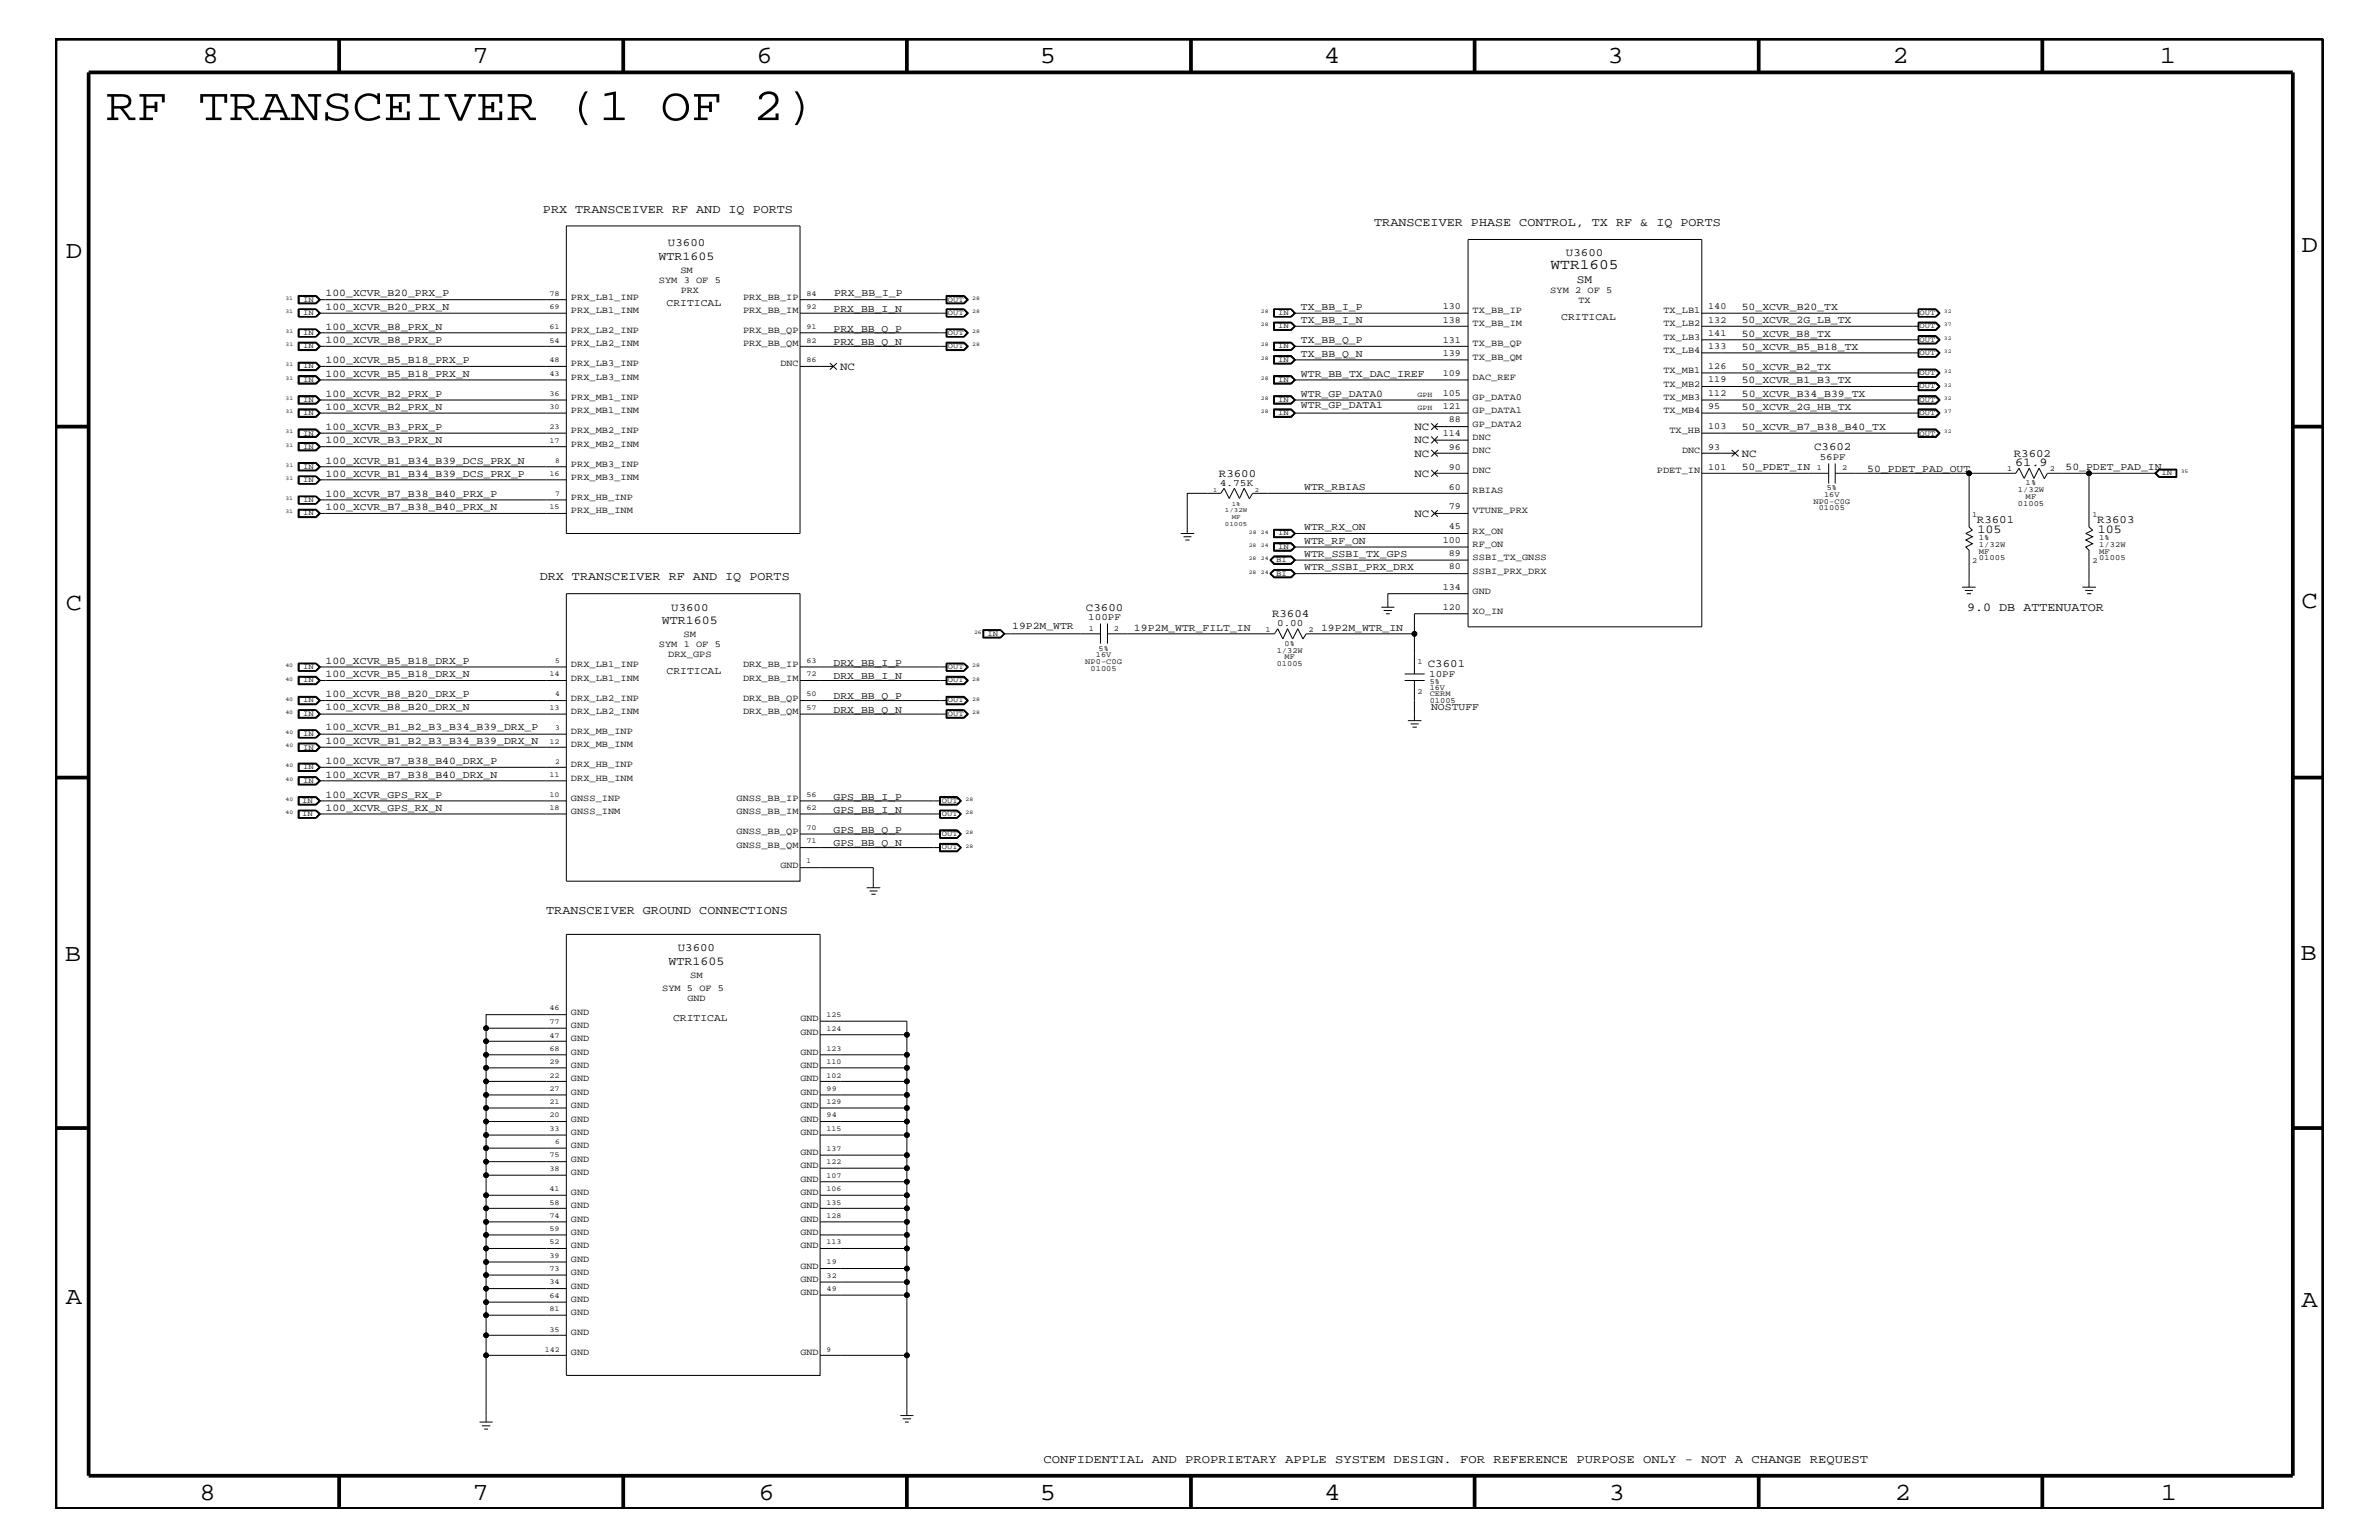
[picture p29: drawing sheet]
<svg xmlns="http://www.w3.org/2000/svg" width="432mm" height="279mm" viewBox="0 0 432 279" stroke-linecap="round" stroke-linejoin="round" font-family="sans-serif">
<defs><g id="words">
<text font-size="8.4" x="19.2" y="21.8">RF TRANSCEIVER (1 OF 2)</text>
<g font-size="4.5">
<text x="36.7" y="11.5">8</text>
<text x="85.8" y="11.5">7</text>
<text x="137.3" y="11.5">6</text>
<text x="188.7" y="11.5">5</text>
<text x="240.3" y="11.5">4</text>
<text x="291.8" y="11.5">3</text>
<text x="343.5" y="11.5">2</text>
<text x="392" y="11.5">1</text>
<text x="11.9" y="46.8">D</text>
<text x="417.7" y="45.7">D</text>
<text x="11.9" y="110.6">C</text>
<text x="417.7" y="110.3">C</text>
<text x="11.8" y="174.3">B</text>
<text x="417.6" y="174.2">B</text>
<text x="11.9" y="236.7">A</text>
<text x="417.7" y="237.1">A</text>
<text x="36.2" y="272.1">8</text>
<text x="85.8" y="272.1">7</text>
<text x="137.7" y="272.1">6</text>
<text x="188.7" y="272.1">5</text>
<text x="240.4" y="272.1">4</text>
<text x="292" y="272.1">3</text>
<text x="343.9" y="272.1">2</text>
<text x="392.2" y="272.1">1</text>
</g>
<text font-size="2.6" x="281.4" y="48.9">WTR1605</text>
<g font-size="2.2">
<text x="98.6" y="38.6">PRX TRANSCEIVER RF AND IQ PORTS</text>
<text x="249.4" y="41">TRANSCEIVER PHASE CONTROL, TX RF &amp; IQ PORTS</text>
<text x="119.5" y="47.1">WTR1605</text>
<text x="365.8" y="84.5">61.9</text>
<text x="358.9" y="96.7">105</text>
<text x="380.7" y="96.7">105</text>
<text x="98" y="105.3">DRX TRANSCEIVER RF AND IQ PORTS</text>
<text x="120.1" y="113.1">WTR1605</text>
<text x="357" y="110.9">9.0 DB ATTENUATOR</text>
<text x="99.1" y="165.9">TRANSCEIVER GROUND CONNECTIONS</text>
<text x="121.3" y="175">WTR1605</text>
<text x="189.4" y="265.5">CONFIDENTIAL AND PROPRIETARY APPLE SYSTEM DESIGN. FOR REFERENCE PURPOSE ONLY - NOT A CHANGE REQUEST</text>
</g>
<text font-size="2.1" x="286.2" y="51.3">SM</text>
<g font-size="2">
<text x="121.2" y="44.6">U3600</text>
<text x="284.2" y="46.5">U3600</text>
<text x="152.5" y="67.1">NC</text>
<text x="256.7" y="80.5">NC</text>
<text x="256.7" y="82.8">NC</text>
<text x="256.7" y="78">NC</text>
<text x="316.1" y="82.8">NC</text>
<text x="329.3" y="81.6">C3602</text>
<text x="365.5" y="82.8">R3602</text>
<text x="221.2" y="86.5">R3600</text>
<text x="256.7" y="86.5">NC</text>
<text x="256.7" y="93.8">NC</text>
<text x="358.8" y="94.9">R3601</text>
<text x="380.7" y="94.9">R3603</text>
<text x="121.8" y="110.8">U3600</text>
<text x="197.1" y="110.8">C3600</text>
<text x="230.9" y="112">R3604</text>
<text x="259.2" y="121">C3601</text>
<text x="123" y="172.6">U3600</text>
</g>
<g font-size="1.9">
<text x="59.1" y="53.8">100_XCVR_B20_PRX_P</text>
<text x="151.4" y="53.6">PRX_BB_I_P</text>
<text x="59.1" y="56.2">100_XCVR_B20_PRX_N</text>
<text x="59.1" y="59.8">100_XCVR_B8_PRX_N</text>
<text x="121" y="55.6">CRITICAL</text>
<text x="151.3" y="56.6">PRX_BB_I_N</text>
<text x="236.1" y="58.6">TX_BB_I_N</text>
<text x="236.1" y="56.2">TX_BB_I_P</text>
<text x="283.4" y="58">CRITICAL</text>
<text x="316.1" y="58.6">50_XCVR_2G_LB_TX</text>
<text x="316.1" y="56.2">50_XCVR_B20_TX</text>
<text x="59.1" y="65.9">100_XCVR_B5_B18_PRX_P</text>
<text x="59.1" y="62.3">100_XCVR_B8_PRX_P</text>
<text x="151.3" y="62.6">PRX_BB_Q_N</text>
<text x="151.3" y="60.2">PRX_BB_Q_P</text>
<text x="236.1" y="62.3">TX_BB_Q_P</text>
<text x="236.1" y="64.7">TX_BB_Q_N</text>
<text x="316.1" y="63.4">50_XCVR_B5_B18_TX</text>
<text x="316.1" y="61.1">50_XCVR_B8_TX</text>
<text x="59.1" y="68.4">100_XCVR_B5_B18_PRX_N</text>
<text x="59.1" y="72">100_XCVR_B2_PRX_P</text>
<text x="236.1" y="72">WTR_GP_DATA0</text>
<text x="236.1" y="68.4">WTR_BB_TX_DAC_IREF</text>
<text x="316.1" y="69.5">50_XCVR_B1_B3_TX</text>
<text x="316.1" y="67.1">50_XCVR_B2_TX</text>
<text x="316.1" y="72">50_XCVR_B34_B39_TX</text>
<text x="59.1" y="74.4">100_XCVR_B2_PRX_N</text>
<text x="236.1" y="74.1">WTR_GP_DATA1</text>
<text x="316.1" y="74.4">50_XCVR_2G_HB_TX</text>
<text x="59.1" y="80.5">100_XCVR_B3_PRX_N</text>
<text x="59.1" y="78">100_XCVR_B3_PRX_P</text>
<text x="316.1" y="78">50_XCVR_B7_B38_B40_TX</text>
<text x="59.1" y="84.1">100_XCVR_B1_B34_B39_DCS_PRX_N</text>
<text x="59.1" y="86.5">100_XCVR_B1_B34_B39_DCS_PRX_P</text>
<text x="236.7" y="88.9">WTR_RBIAS</text>
<text x="316.1" y="85.3">50_PDET_IN</text>
<text x="338.9" y="85.6">50_PDET_PAD_OUT</text>
<text x="374.9" y="85.3">50_PDET_PAD_IN</text>
<text x="59.1" y="90.1">100_XCVR_B7_B38_B40_PRX_P</text>
<text x="59.1" y="92.6">100_XCVR_B7_B38_B40_PRX_N</text>
<text x="236.7" y="98.7">WTR_RF_ON</text>
<text x="236.7" y="96.2">WTR_RX_ON</text>
<text x="236.7" y="101">WTR_SSBI_TX_GPS</text>
<text x="236.7" y="103.5">WTR_SSBI_PRX_DRX</text>
<text x="183.7" y="114.2">19P2M_WTR</text>
<text x="205.8" y="114.4">19P2M_WTR_FILT_IN</text>
<text x="239.8" y="114.4">19P2M_WTR_IN</text>
<text x="59.1" y="120.4">100_XCVR_B5_B18_DRX_P</text>
<text x="59.1" y="122.9">100_XCVR_B5_B18_DRX_N</text>
<text x="121" y="122.3">CRITICAL</text>
<text x="151.3" y="123.2">DRX_BB_I_N</text>
<text x="151.3" y="120.8">DRX_BB_I_P</text>
<text x="59.1" y="126.5">100_XCVR_B8_B20_DRX_P</text>
<text x="59.1" y="128.9">100_XCVR_B8_B20_DRX_N</text>
<text x="151.3" y="126.9">DRX_BB_Q_P</text>
<text x="151.3" y="129.3">DRX_BB_Q_N</text>
<text x="259.8" y="128.9">NOSTUFF</text>
<text x="59.1" y="135">100_XCVR_B1_B2_B3_B34_B39_DRX_N</text>
<text x="59.1" y="132.5">100_XCVR_B1_B2_B3_B34_B39_DRX_P</text>
<text x="59.1" y="141.1">100_XCVR_B7_B38_B40_DRX_N</text>
<text x="59.1" y="138.6">100_XCVR_B7_B38_B40_DRX_P</text>
<text x="59.1" y="147.1">100_XCVR_GPS_RX_N</text>
<text x="59.1" y="144.7">100_XCVR_GPS_RX_P</text>
<text x="151.3" y="147.5">GPS_BB_I_N</text>
<text x="151.3" y="145.1">GPS_BB_I_P</text>
<text x="151.3" y="153.5">GPS_BB_Q_N</text>
<text x="151.3" y="151.1">GPS_BB_Q_P</text>
<text x="122.2" y="185.3">CRITICAL</text>
</g>
<g font-size="1.8">
<text x="330.3" y="83.5">56PF</text>
<text x="221.4" y="88.2">4.75K</text>
<text x="197.5" y="112.6">100PF</text>
<text x="231.8" y="113.7">0.00</text>
<text x="259.4" y="122.9">10PF</text>
</g>
<g font-size="1.7">
<text x="119.6" y="51.3">SYM 3 OF 5</text>
<text x="123.5" y="49.6">SM</text>
<text x="123.6" y="53.2">PRX</text>
<text x="281.4" y="53.2">SYM 2 OF 5</text>
<text x="103.6" y="54.4">PRX_LB1_INP</text>
<text x="103.6" y="56.8">PRX_LB1_INM</text>
<text x="134.9" y="54.4">PRX_BB_IP</text>
<text x="134.9" y="56.8">PRX_BB_IM</text>
<text x="261.9" y="58.5">138</text>
<text x="261.9" y="56.1">130</text>
<text x="267.3" y="59.2">TX_BB_IM</text>
<text x="267.3" y="56.8">TX_BB_IP</text>
<text x="286.5" y="55">TX</text>
<text x="301.9" y="59.2">TX_LB2</text>
<text x="301.9" y="56.8">TX_LB1</text>
<text x="310" y="58.5">132</text>
<text x="310" y="56.1">140</text>
<text x="103.6" y="62.9">PRX_LB2_INM</text>
<text x="103.6" y="60.4">PRX_LB2_INP</text>
<text x="134.9" y="60.4">PRX_BB_QP</text>
<text x="134.9" y="62.9">PRX_BB_QM</text>
<text x="261.9" y="64.5">139</text>
<text x="261.9" y="62.2">131</text>
<text x="267.3" y="65.3">TX_BB_QM</text>
<text x="267.3" y="62.9">TX_BB_QP</text>
<text x="301.9" y="64">TX_LB4</text>
<text x="301.9" y="61.7">TX_LB3</text>
<text x="310" y="63.4">133</text>
<text x="310" y="60.9">141</text>
<text x="103.6" y="66.5">PRX_LB3_INP</text>
<text x="103.6" y="68.9">PRX_LB3_INM</text>
<text x="141.6" y="66.5">DNC</text>
<text x="261.9" y="71.8">105</text>
<text x="261.9" y="68.2">109</text>
<text x="267.3" y="68.9">DAC_REF</text>
<text x="301.9" y="70.1">TX_MB2</text>
<text x="301.9" y="67.7">TX_MB1</text>
<text x="310" y="71.8">112</text>
<text x="310" y="69.4">119</text>
<text x="310" y="67">126</text>
<text x="103.6" y="72.6">PRX_MB1_INP</text>
<text x="103.6" y="75">PRX_MB1_INM</text>
<text x="261.9" y="74.3">121</text>
<text x="263" y="76.7">88</text>
<text x="267.3" y="72.6">GP_DATA0</text>
<text x="267.3" y="75">GP_DATA1</text>
<text x="267.3" y="77.4">GP_DATA2</text>
<text x="301.9" y="75">TX_MB4</text>
<text x="301.9" y="72.6">TX_MB3</text>
<text x="310" y="77.9">103</text>
<text x="310" y="74.3">95</text>
<text x="103.6" y="81.1">PRX_MB2_INM</text>
<text x="103.6" y="78.6">PRX_MB2_INP</text>
<text x="261.9" y="79.1">114</text>
<text x="263" y="81.6">96</text>
<text x="267.3" y="79.9">DNC</text>
<text x="267.3" y="82.2">DNC</text>
<text x="303" y="78.6">TX_HB</text>
<text x="305.3" y="82.2">DNC</text>
<text x="310" y="81.6">93</text>
<text x="103.6" y="87.1">PRX_MB3_INM</text>
<text x="103.6" y="84.7">PRX_MB3_INP</text>
<text x="263" y="88.8">60</text>
<text x="263" y="85.2">90</text>
<text x="267.3" y="89.5">RBIAS</text>
<text x="267.3" y="85.9">DNC</text>
<text x="300.7" y="85.9">PDET_IN</text>
<text x="310" y="85.2">101</text>
<text x="103.6" y="93.2">PRX_HB_INM</text>
<text x="103.6" y="90.7">PRX_HB_INP</text>
<text x="263" y="92.4">79</text>
<text x="267.3" y="93.2">VTUNE_PRX</text>
<text x="261.9" y="98.5">100</text>
<text x="263" y="101">89</text>
<text x="263" y="96">45</text>
<text x="267.3" y="101.6">SSBI_TX_GNSS</text>
<text x="267.3" y="99.3">RF_ON</text>
<text x="267.3" y="96.8">RX_ON</text>
<text x="261.9" y="107">134</text>
<text x="263" y="103.3">80</text>
<text x="267.3" y="104.1">SSBI_PRX_DRX</text>
<text x="267.3" y="107.7">GND</text>
<text x="261.9" y="110.6">120</text>
<text x="267.3" y="111.4">XO_IN</text>
<text x="119.6" y="117.4">SYM 1 OF 5</text>
<text x="121.3" y="119.2">DRX_GPS</text>
<text x="124.1" y="115.6">SM</text>
<text x="103.6" y="123.5">DRX_LB1_INM</text>
<text x="103.6" y="121">DRX_LB1_INP</text>
<text x="134.9" y="123.5">DRX_BB_IM</text>
<text x="134.9" y="121">DRX_BB_IP</text>
<text x="103.6" y="129.6">DRX_LB2_INM</text>
<text x="103.6" y="127.1">DRX_LB2_INP</text>
<text x="134.9" y="129.6">DRX_BB_QM</text>
<text x="134.9" y="127.1">DRX_BB_QP</text>
<text x="103.6" y="135.6">DRX_MB_INM</text>
<text x="103.6" y="133.2">DRX_MB_INP</text>
<text x="103.6" y="141.7">DRX_HB_INM</text>
<text x="103.6" y="139.2">DRX_HB_INP</text>
<text x="103.6" y="147.7">GNSS_INM</text>
<text x="103.6" y="145.3">GNSS_INP</text>
<text x="133.7" y="145.3">GNSS_BB_IP</text>
<text x="133.7" y="147.7">GNSS_BB_IM</text>
<text x="133.7" y="151.3">GNSS_BB_QP</text>
<text x="133.7" y="153.8">GNSS_BB_QM</text>
<text x="141.6" y="157.4">GND</text>
<text x="120.2" y="179.9">SYM 5 OF 5</text>
<text x="125.3" y="177.4">SM</text>
<text x="103.6" y="184.1">GND</text>
<text x="124.8" y="181.6">GND</text>
<text x="145.3" y="185.3">GND</text>
<text x="103.6" y="191.4">GND</text>
<text x="103.6" y="188.9">GND</text>
<text x="103.6" y="186.5">GND</text>
<text x="145.3" y="191.4">GND</text>
<text x="145.3" y="187.7">GND</text>
<text x="103.6" y="193.7">GND</text>
<text x="103.6" y="196.2">GND</text>
<text x="145.3" y="196.2">GND</text>
<text x="145.3" y="193.7">GND</text>
<text x="103.6" y="201">GND</text>
<text x="103.6" y="203.5">GND</text>
<text x="103.6" y="198.7">GND</text>
<text x="145.3" y="203.5">GND</text>
<text x="145.3" y="201">GND</text>
<text x="145.3" y="198.7">GND</text>
<text x="103.6" y="205.9">GND</text>
<text x="103.6" y="208.3">GND</text>
<text x="145.3" y="209.6">GND</text>
<text x="145.3" y="205.9">GND</text>
<text x="103.6" y="210.8">GND</text>
<text x="103.6" y="213.2">GND</text>
<text x="145.3" y="214.4">GND</text>
<text x="145.3" y="211.9">GND</text>
<text x="103.6" y="221.7">GND</text>
<text x="103.6" y="219.2">GND</text>
<text x="103.6" y="216.9">GND</text>
<text x="145.3" y="221.7">GND</text>
<text x="145.3" y="219.2">GND</text>
<text x="145.3" y="216.9">GND</text>
<text x="103.6" y="226.5">GND</text>
<text x="103.6" y="224.1">GND</text>
<text x="145.3" y="226.5">GND</text>
<text x="145.3" y="224.1">GND</text>
<text x="103.6" y="229">GND</text>
<text x="103.6" y="233.8">GND</text>
<text x="103.6" y="231.3">GND</text>
<text x="145.3" y="232.6">GND</text>
<text x="145.3" y="230.2">GND</text>
<text x="103.6" y="238.6">GND</text>
<text x="103.6" y="236.2">GND</text>
<text x="145.3" y="235">GND</text>
<text x="103.6" y="245.9">GND</text>
<text x="103.6" y="242.3">GND</text>
<text x="145.3" y="245.9">GND</text>
</g>
<g font-size="1.4">
<text x="99.7" y="53.6">78</text>
<text x="146.4" y="53.6">84</text>
<text x="55" y="57.2">IN</text>
<text x="55" y="54.7">IN</text>
<text x="99.7" y="56.1">69</text>
<text x="99.7" y="59.7">61</text>
<text x="146.4" y="59.7">91</text>
<text x="146.4" y="56.1">92</text>
<text x="172" y="57.2">OUT</text>
<text x="172" y="54.7">OUT</text>
<text x="232" y="59.5">IN</text>
<text x="232" y="57.2">IN</text>
<text x="348.4" y="59.5">OUT</text>
<text x="348.4" y="57.2">OUT</text>
<text x="55" y="63.2">IN</text>
<text x="55" y="60.8">IN</text>
<text x="99.7" y="62.2">54</text>
<text x="99.7" y="65.7">48</text>
<text x="146.4" y="65.7">86</text>
<text x="146.4" y="62.2">82</text>
<text x="172" y="63.2">OUT</text>
<text x="172" y="60.8">OUT</text>
<text x="232" y="63.2">IN</text>
<text x="232" y="65.6">IN</text>
<text x="348.4" y="64.5">OUT</text>
<text x="348.4" y="62">OUT</text>
<text x="55" y="69.3">IN</text>
<text x="55" y="66.8">IN</text>
<text x="99.7" y="68.2">43</text>
<text x="99.7" y="71.8">36</text>
<text x="232" y="69.3">IN</text>
<text x="257.3" y="72">GPH</text>
<text x="348.4" y="70.5">OUT</text>
<text x="348.4" y="68.1">OUT</text>
<text x="55" y="75.4">IN</text>
<text x="55" y="72.9">IN</text>
<text x="99.7" y="77.9">23</text>
<text x="99.7" y="74.3">30</text>
<text x="232" y="75.4">IN</text>
<text x="232" y="72.9">IN</text>
<text x="257.3" y="74.4">GPH</text>
<text x="348.4" y="75.4">OUT</text>
<text x="348.4" y="72.9">OUT</text>
<text x="55" y="81.4">IN</text>
<text x="55" y="79">IN</text>
<text x="99.7" y="80.3">17</text>
<text x="100.8" y="83.9">8</text>
<text x="348.4" y="79">OUT</text>
<text x="55" y="85">IN</text>
<text x="55" y="87.5">IN</text>
<text x="99.7" y="86.4">16</text>
<text x="329.8" y="85.3">1</text>
<text x="331.6" y="88.9">5%</text>
<text x="334.3" y="85.3">2</text>
<text x="364.3" y="85.5">1</text>
<text x="366.2" y="89.3">1/32W</text>
<text x="367.7" y="88.1">1%</text>
<text x="372" y="85.5">2</text>
<text x="392.3" y="86.2">IN</text>
<text x="55" y="91.1">IN</text>
<text x="55" y="93.5">IN</text>
<text x="99.7" y="92.4">15</text>
<text x="100.8" y="90">7</text>
<text x="329.1" y="91.4">NP0-C0G</text>
<text x="330.1" y="92.6">01005</text>
<text x="331.1" y="90.1">16V</text>
<text x="358" y="93.8">1</text>
<text x="366.2" y="91.7">01005</text>
<text x="367.7" y="90.5">MF</text>
<text x="379.8" y="93.8">1</text>
<text x="232" y="99.6">IN</text>
<text x="232" y="97.1">IN</text>
<text x="359.2" y="98">1%</text>
<text x="359.2" y="100.4">MF</text>
<text x="359.2" y="101.6">01005</text>
<text x="359.2" y="99.3">1/32W</text>
<text x="381" y="98">1%</text>
<text x="381" y="100.4">MF</text>
<text x="381" y="99.3">1/32W</text>
<text x="381" y="101.6">01005</text>
<text x="231.6" y="104.4">BI</text>
<text x="231.6" y="102.1">BI</text>
<text x="358" y="102.2">2</text>
<text x="379.8" y="102.2">2</text>
<text x="179.2" y="115.3">IN</text>
<text x="197.6" y="114.4">1</text>
<text x="198.9" y="119.2">16V</text>
<text x="199.4" y="118.1">5%</text>
<text x="202.2" y="114.4">2</text>
<text x="229.7" y="114.7">1</text>
<text x="231.7" y="118.4">1/32W</text>
<text x="233.2" y="117.2">0%</text>
<text x="233.2" y="119.6">MF</text>
<text x="237.5" y="114.7">2</text>
<text x="55" y="121.4">IN</text>
<text x="55" y="123.8">IN</text>
<text x="99.7" y="122.7">14</text>
<text x="100.8" y="120.3">5</text>
<text x="146.4" y="122.7">72</text>
<text x="146.4" y="120.3">63</text>
<text x="172" y="123.8">OUT</text>
<text x="172" y="121.4">OUT</text>
<text x="197" y="120.4">NP0-C0G</text>
<text x="198" y="121.7">01005</text>
<text x="231.7" y="120.8">01005</text>
<text x="257.3" y="125.9">2</text>
<text x="257.3" y="120.4">1</text>
<text x="259.5" y="125.2">16V</text>
<text x="259.5" y="124.1">5%</text>
<text x="55" y="127.5">IN</text>
<text x="55" y="129.9">IN</text>
<text x="99.7" y="128.8">13</text>
<text x="100.8" y="126.4">4</text>
<text x="146.4" y="128.8">57</text>
<text x="146.4" y="126.4">50</text>
<text x="172" y="127.5">OUT</text>
<text x="172" y="129.9">OUT</text>
<text x="259.5" y="126.4">CERM</text>
<text x="259.5" y="127.6">01005</text>
<text x="55" y="136">IN</text>
<text x="55" y="133.5">IN</text>
<text x="99.7" y="134.9">12</text>
<text x="100.8" y="132.4">3</text>
<text x="55" y="142">IN</text>
<text x="55" y="139.6">IN</text>
<text x="99.7" y="140.9">11</text>
<text x="100.8" y="138.5">2</text>
<text x="54.9" y="148.1">IN</text>
<text x="54.9" y="145.7">IN</text>
<text x="99.7" y="147">18</text>
<text x="99.7" y="144.6">10</text>
<text x="146.4" y="144.6">56</text>
<text x="146.4" y="147">62</text>
<text x="170.9" y="148.1">OUT</text>
<text x="170.9" y="145.7">OUT</text>
<text x="146.4" y="150.7">70</text>
<text x="146.4" y="153">71</text>
<text x="170.9" y="154.1">OUT</text>
<text x="170.9" y="151.8">OUT</text>
<text x="146.4" y="156.7">1</text>
<text x="99.7" y="185.8">77</text>
<text x="99.7" y="183.3">46</text>
<text x="150" y="184.6">125</text>
<text x="99.7" y="190.6">68</text>
<text x="99.7" y="188.2">47</text>
<text x="150" y="190.6">123</text>
<text x="150" y="187">124</text>
<text x="99.7" y="197.9">27</text>
<text x="99.7" y="193.1">29</text>
<text x="99.7" y="195.5">22</text>
<text x="150" y="195.5">102</text>
<text x="150" y="193.1">110</text>
<text x="150" y="197.9">99</text>
<text x="99.7" y="200.3">21</text>
<text x="99.7" y="202.7">20</text>
<text x="150" y="200.3">129</text>
<text x="150" y="202.7">94</text>
<text x="99.7" y="205.2">33</text>
<text x="100.8" y="207.6">6</text>
<text x="150" y="208.8">137</text>
<text x="150" y="205.2">115</text>
<text x="99.7" y="210">75</text>
<text x="99.7" y="212.5">38</text>
<text x="150" y="213.6">107</text>
<text x="150" y="211.3">122</text>
<text x="99.7" y="220.9">74</text>
<text x="99.7" y="218.6">58</text>
<text x="99.7" y="216.1">41</text>
<text x="150" y="220.9">128</text>
<text x="150" y="218.6">135</text>
<text x="150" y="216.1">106</text>
<text x="99.7" y="225.7">52</text>
<text x="99.7" y="223.4">59</text>
<text x="150" y="225.7">113</text>
<text x="99.7" y="228.2">39</text>
<text x="99.7" y="233">34</text>
<text x="99.7" y="230.7">73</text>
<text x="150" y="231.8">32</text>
<text x="150" y="229.4">19</text>
<text x="99.7" y="237.9">81</text>
<text x="99.7" y="235.5">64</text>
<text x="150" y="234.3">49</text>
<text x="98.9" y="245.2">142</text>
<text x="99.7" y="241.6">35</text>
<text x="150" y="245.2">9</text>
</g>
<g font-size="1.2">
<text x="220.2" y="89.2">1</text>
<text x="227.8" y="89.2">2</text>
<text x="222.3" y="95.4">01005</text>
<text x="222.3" y="92.9">1/32W</text>
<text x="223.6" y="91.7">1%</text>
<text x="223.6" y="94.2">MF</text>
</g>
<g font-size="1">
<text x="51.8" y="56.8">31</text>
<text x="51.8" y="54.4">31</text>
<text x="176.5" y="56.8">28</text>
<text x="176.5" y="54.4">28</text>
<text x="228.9" y="59.2">28</text>
<text x="228.9" y="56.8">28</text>
<text x="352.8" y="59.2">37</text>
<text x="352.8" y="56.8">32</text>
<text x="51.8" y="62.9">31</text>
<text x="51.8" y="60.4">31</text>
<text x="176.5" y="62.9">28</text>
<text x="176.5" y="60.4">28</text>
<text x="228.9" y="62.9">28</text>
<text x="228.9" y="65.3">28</text>
<text x="352.8" y="64">32</text>
<text x="352.8" y="61.7">32</text>
<text x="51.8" y="68.9">31</text>
<text x="51.8" y="66.5">31</text>
<text x="228.9" y="68.9">28</text>
<text x="352.8" y="70.1">32</text>
<text x="352.8" y="67.7">32</text>
<text x="51.8" y="75">31</text>
<text x="51.8" y="72.6">31</text>
<text x="228.9" y="75">28</text>
<text x="228.9" y="72.6">28</text>
<text x="352.8" y="75">37</text>
<text x="352.8" y="72.6">32</text>
<text x="51.8" y="81.1">31</text>
<text x="51.8" y="78.6">31</text>
<text x="352.8" y="78.6">32</text>
<text x="51.8" y="84.7">31</text>
<text x="51.8" y="87.1">31</text>
<text x="395.8" y="85.9">35</text>
<text x="51.8" y="90.7">31</text>
<text x="51.8" y="93.2">31</text>
<text x="226.7" y="101.6">28</text>
<text x="226.7" y="99.3">28</text>
<text x="226.7" y="96.8">28</text>
<text x="228.9" y="101.6">24</text>
<text x="228.9" y="99.3">24</text>
<text x="228.9" y="96.8">24</text>
<text x="226.7" y="104.1">28</text>
<text x="228.9" y="104.1">24</text>
<text x="176.8" y="115">26</text>
<text x="51.8" y="121">40</text>
<text x="51.8" y="123.5">40</text>
<text x="176.5" y="123.5">28</text>
<text x="176.5" y="121">28</text>
<text x="51.8" y="127.1">40</text>
<text x="51.8" y="129.6">40</text>
<text x="176.5" y="127.1">28</text>
<text x="176.5" y="129.6">28</text>
<text x="51.8" y="135.6">40</text>
<text x="51.8" y="133.2">40</text>
<text x="51.8" y="139.2">40</text>
<text x="51.8" y="141.7">40</text>
<text x="51.8" y="147.7">40</text>
<text x="51.8" y="145.3">40</text>
<text x="175.3" y="147.7">28</text>
<text x="175.3" y="145.3">28</text>
<text x="175.3" y="153.8">28</text>
<text x="175.3" y="151.3">28</text>
</g>
</g></defs>
<g fill="none" stroke="#000" stroke-width=".18">
<path d="M54.1 53.6h3.3l.8 .8-.8 .7h-3.3zM54.1 56.1h3.3l.8 .7-.8 .7h-3.3zM54.1 59.7h3.3l.8 .7-.8 .7h-3.3zM54.2 56.1v1.4M54.2 59.7v1.4M54.3 53.7v1.3M54.3 53.8h3l.6 .6M57.3 59.7l.8 .7-.8 .7M57.3 56.1l.8 .7-.8 .7M57.3 53.7l.8 .7-.8 .6M57.3 59.8l.7 .6-.7 .7M57.3 56.1l.7 .7-.7 .6"/>
<path d="M57.3 53.7l.7 .7-.7 .6M57.3 59.8l.6 .6M57.3 56.1l.6 .7M57.3 53.7h-3.1v1.3h3.1M57.3 56.1h-3v1.3h3M57.3 59.8h-3v1.3h3M57.9 56.8h44.9M57.9 54.4h44.9M57.9 54.4l-.6 .6h-3M57.9 56.8l-.6 .6M102.8 41h42.4v55.8h-42.4zM145.2 56.8h26.7"/>
<path d="M145.2 54.4h26.7M171.7 59.7h3.3l.8 .7-.8 .7h-3.3zM171.7 53.6h3.3l.8 .8-.8 .7h-3.3zM171.7 56.1h3.3l.8 .7-.8 .7h-3.3zM171.8 59.8h3.1M171.8 56.1h3.1M171.8 56.1v1.4M171.8 59.7v1.4M171.8 57.4h3.1M171.9 53.8h3l.6 .6-.6 .6h-3zM171.9 56.1v1.3M171.9 59.8v1.3"/>
<path d="M174.9 59.7l.8 .7-.8 .7M174.9 56.1l.8 .7-.8 .7M174.9 53.7l.8 .7-.8 .6M174.9 59.8l.7 .6-.7 .7M174.9 56.1l.7 .7-.7 .6M174.9 53.7l.7 .7-.7 .6M174.9 59.8l.6 .6-.6 .7M174.9 56.1l.6 .7-.6 .6M174.9 53.7h-3.1v1.3h3.1M231.2 58.4h3.2l.7 .8-.7 .8h-3.2zM231.2 59.9h3.2M231.2 58.5h3.2"/>
<path d="M231.2 56.1h3.2l.6 .7-.6 .6h-3.2zM231.2 58.5v1.4M231.3 58.6h3l.7 .6-.7 .6h-3zM231.3 56.1v1.3M234.3 56.1l.7 .7M234.4 56.1l.7 .7-.7 .7M234.4 58.5l.6 .7-.6 .7M234.4 56.1l.6 .7-.6 .7M234.4 58.5l.6 .7M234.4 56.1h-3.2v1.4h3.2M235 56.8h31.5M235 59.2h31.5"/>
<path d="M235 56.8l-.7 .6M235 59.2l-.6 .7M266.5 43.4h42.4v70.3h-42.4zM308.9 56.8h39.4M308.9 59.2h39.4M348.2 58.4h3.2l.8 .8-.8 .8h-3.2zM348.2 58.5h3.2l.7 .7-.7 .7h-3.2M348.3 58.5v1.4M348.3 58.6h3l.6 .6-.6 .6h-3M351.3 58.5l.7 .7-.7 .7M351.3 56.1l.7 .7-.7 .6M351.3 56.1l.6 .7-.6 .6"/>
<path d="M351.3 56.1h-3v1.3h3M351.4 56.1l.8 .7-.8 .7M351.4 56.1l.7 .7-.7 .7M351.4 56.1h-3.2v1.4h3.2M54.1 62.1h3.3l.8 .7-.8 .8h-3.3zM54.1 65.7h3.3l.8 .8-.8 .7h-3.3zM54.1 68.2h3.3l.8 .7-.8 .8h-3.3zM54.1 71.8h3.3l.8 .8-.8 .7h-3.3zM54.1 74.2h3.3l.8 .7-.8 .8h-3.3zM54.1 77.8h3.3l.8 .8-.8 .7h-3.3zM54.2 68.2v1.4h3.1l.8-.7-.8-.7M54.3 62.2v1.3"/>
<path d="M54.3 65.8v1.4M54.3 68.3h3l.7 .6-.7 .6h-3zM54.3 71.9h3l.7 .7-.7 .6h-3zM54.3 74.4h3l.7 .5-.7 .7h-3zM54.3 78h3l.7 .6-.7 .7h-3zM54.3 68.3h3l.6 .6M54.3 72h3l.6 .6M54.3 65.9h3l.6 .6M54.3 62.2h3l.6 .6M57.3 71.8l.8 .8-.8 .7h-3.1v-1.5M57.3 65.8l.8 .7-.8 .7M57.3 62.2l.8 .6-.8 .7"/>
<path d="M57.3 65.8l.7 .7-.7 .7M57.3 62.2l.7 .6-.7 .7M57.3 78l.6 .6M57.3 74.4l.6 .5M57.3 62.2h-3.1v1.3h3.1M57.3 65.8h-3.1v1.4h3.1M57.3 75.7l.8-.8-.8-.6h-3.1v1.4M57.3 79.3l.8-.7-.8-.7h-3.1v1.4M57.9 78.6h44.9M57.9 62.8h44.9M57.9 68.9h44.9M57.9 74.9h44.9"/>
<path d="M57.9 72.6h44.9M57.9 66.5h44.9M57.9 60.4h44.9M57.9 78.6l-.6 .6h-3M57.9 74.9l-.6 .6h-3M57.9 68.9l-.6 .6M57.9 72.6l-.6 .6M57.9 66.5l-.6 .6h-3M57.9 62.8l-.6 .6h-3M57.9 60.4l-.6 .7M145.2 62.8h26.7M145.2 66.5h6.1"/>
<path d="M145.2 60.4h26.7M150.6 65.9l1.3 1.2M151.9 65.9l-1.3 1.2M171.7 62.1h3.3l.8 .7-.8 .8h-3.3zM171.8 61.1h3.1M171.9 62.2h3l.6 .6-.6 .6h-3zM174.9 62.2l.8 .6-.8 .7M174.9 62.2l.7 .6-.7 .7M174.9 62.2h-3.1v1.3h3.1M231.2 63.5h3.2M231.2 64.5h3.2l.7 .8-.7 .8h-3.2zM231.2 66h3.2"/>
<path d="M231.2 74.2h3.2l.7 .7-.7 .8h-3.2zM231.2 74.3h3.2l.6 .6-.6 .8M231.2 68.2h3.2l.7 .7-.7 .8h-3.2zM231.2 71.8h3.2l.7 .8-.7 .7h-3.2zM231.2 62.1h3.2l.7 .7-.7 .8h-3.2zM231.2 62.2h3.2M231.2 74.4h3.2l.6 .5-.6 .7h-3.2zM231.2 68.3h3.2l.6 .6-.6 .6h-3.2zM231.2 71.9h3.2l.6 .7-.6 .6h-3.2zM231.2 62.2v1.3M231.3 74.4v1.1h3l.7-.6M231.3 64.7h3l.7 .6-.7 .6h-3z"/>
<path d="M231.3 62.2h3l.7 .6-.7 .6h-3zM234.3 74.4l.7 .5M234.4 68.2l.6 .7-.6 .7h-3.2M234.4 71.8l.6 .8-.6 .7h-3.2M234.4 62.2l.6 .6-.6 .7M234.4 64.5l.6 .8-.6 .7M234.4 62.2l.6 .6M235 62.8h31.5M235 68.9h31.5M235 65.3h31.5M235 74.9h31.5M235 72.6h31.5"/>
<path d="M235 68.9l-.7-.6h-3v1.2M235 72.6l-.7-.6h-3v1.2M235 65.3l-.6-.7h-3.2v1.4M235 68.9l-.7 .6M235 72.6l-.7 .6M235 62.8l-.6 .7M235 65.3l-.6 .7M259.8 79.2l1.2 1.2M259.8 76.8l1.2 1.2M260.4 79.9h6.1M260.4 77.4h6.1M261 79.2l-1.2 1.2"/>
<path d="M261 76.8l-1.2 1.2M308.9 78.6h39.4M308.9 74.9h39.4M308.9 72.6h39.4M308.9 61.7h39.4M308.9 64h39.4M308.9 67.7h39.4M308.9 70.1h39.4M348.2 60.9h3.2l.8 .8-.8 .7h-3.2zM348.2 69.4h3.2l.8 .7-.8 .8h-3.2zM348.2 71.8h3.2l.8 .8-.8 .7h-3.2zM348.2 74.2h3.2l.8 .7-.8 .8h-3.2z"/>
<path d="M348.2 77.8h3.2l.8 .8-.8 .7h-3.2zM348.2 77.9h3.2l.7 .7-.7 .7M348.2 74.3h3.2l.7 .6-.7 .8M348.2 69.4h3.2l.7 .7-.7 .7h-3.2M348.2 61h3.2l.7 .7-.7 .6h-3.2M348.3 78h3l.7 .6-.7 .7h-3zM348.3 61v1.3M348.3 69.4v1.4M348.3 71.9h3l.7 .7-.7 .6h-3zM348.3 74.4h3l.7 .5-.7 .7h-3zM348.3 72h3l.6 .6-.6 .6M348.3 69.5h3l.6 .6-.6 .6h-3"/>
<path d="M348.3 61.1h3l.6 .6-.6 .5h-3M351.3 69.4l.7 .7-.7 .7M351.3 67.1l.7 .6-.7 .6M351.3 63.4l.7 .6-.7 .7M351.3 61l.7 .7-.7 .6M351.3 78l.6 .6-.6 .6h-3M351.3 74.4l.6 .5-.6 .6h-3M351.3 67.1l.6 .6-.6 .6M351.3 63.4l.6 .6-.6 .7M351.3 63.4h-3v1.3h3M351.3 67.1h-3v1.2h3M351.4 67l.8 .7-.8 .7"/>
<path d="M351.4 63.3l.8 .7-.8 .8M351.4 71.8l.7 .8-.7 .7h-3.2M351.4 67l.7 .7-.7 .7M351.4 63.3l.7 .7-.7 .8M351.4 63.3h-3.2v1.5h3.2M351.4 67h-3.2v1.4h3.2M54.1 80.3h3.3l.8 .7-.8 .8h-3.3zM54.1 83.9h3.3l.8 .8-.8 .7h-3.3zM54.1 86.4h3.3l.8 .7-.8 .7h-3.3zM54.1 90h3.3l.8 .7-.8 .8h-3.3zM54.1 92.4h3.3l.8 .8-.8 .7h-3.3zM54.2 86.4v1.4"/>
<path d="M54.2 90v1.5M54.3 80.4v1.3M54.3 84v1.4M54.3 92.5v1.3M54.3 84.1h3l.6 .6M54.3 80.4h3l.6 .6M54.3 92.6h3l.6 .6M57.3 84l.8 .7-.8 .7M57.3 86.4l.8 .7-.8 .7M57.3 80.4l.8 .6-.8 .7M57.3 90l.8 .7-.8 .8M57.3 92.5l.8 .7-.8 .6"/>
<path d="M57.3 84l.7 .7-.7 .7M57.3 86.5l.7 .6-.7 .6M57.3 80.4l.7 .6-.7 .7M57.3 90.1l.7 .6-.7 .7M57.3 92.5l.7 .7-.7 .6M57.3 86.5l.6 .6M57.3 90.1l.6 .6M57.3 80.4h-3.1v1.3h3.1M57.3 84h-3.1v1.4h3.1M57.3 92.5h-3.1v1.3h3.1M57.3 86.5h-3v1.2h3M57.3 90.1h-3v1.3h3"/>
<path d="M57.9 84.7h44.9M57.9 87.1h44.9M57.9 93.2h44.9M57.9 81h44.9M57.9 90.7h44.9M57.9 84.7l-.6 .6h-3M57.9 87.1l-.6 .6M57.9 81l-.6 .6h-3M57.9 90.7l-.6 .7M57.9 93.2l-.6 .5h-3M214.3 96.8h2.5M214.8 97.4h1.5"/>
<path d="M215.2 98h.7M226.8 90.4l-1-1.8-.8 1.8-1-1.8-.9 1.8-.9-1.8-.6 .9h-6.1v7.3M231.2 96h3.2l.7 .8-.7 .8h-3.2zM231.2 97.5h3.2M231.2 98.5h3.2l.7 .7-.7 .8h-3.2zM231.2 96.1h3.2M231.2 98.6h3.2l.6 .6-.6 .6h-3.2zM231.2 96.1v1.4M231.3 96.2h3l.7 .6-.7 .6h-3zM234.4 98.5l.6 .7-.6 .7h-3.2M234.4 96.1l.6 .7-.6 .7M234.4 96.1l.6 .7"/>
<path d="M235 96.8h31.5M235 99.2h31.5M235 99.2l-.7-.5h-3v1.1M235 99.2l-.7 .6M235 96.8l-.6 .7M259.8 81.6l1.2 1.2M259.8 85.3l1.2 1.2M259.8 92.6l1.2 1.1M260.4 85.9h6.1M260.4 93.2h6.1M260.4 82.2h6.1M261 81.6l-1.2 1.2"/>
<path d="M261 85.3l-1.2 1.2M261 92.6l-1.2 1.1M266.5 89.5h-39.2l-.5 1M308.9 85.9h23M308.9 82.2h6.1M314.3 81.6l1.3 1.2M315.6 81.6l-1.3 1.2M331.9 84.1v3.6M333.1 85.9h24.3M333.1 84.1v3.6M371 86.8l-.9-1.9-.9 1.9-.9-1.9-.9 1.9-.9-1.9-.6 1h-8.5v9.7l.6 .6-1.2 .6 1.2 .6-1.2 .6 1.2 .7-1.2 .5 .6 .6v6.7M379.2 85.9h-7.6l-.6 1"/>
<path d="M391.4 85.9h-12.2v9.7l.6 .6-1.2 .6 1.2 .6-1.2 .6 1.2 .7-1.2 .5 .6 .6v6.7M391.9 86.5h3.2M391.9 85.1h3.2v1.5h-3.2l-.8-.7zM391.9 85.2h3.2M391.9 85.2l-.6 .7 .6 .6M391.9 85.2l-.7 .7 .7 .6M395 85.2v1.3M395 85.3h-3.1l-.5 .6 .5 .6h3.1M102.8 107.7h42.4v52.2h-42.4zM178.4 114.2h3.2l.8 .8-.8 .8h-3.2zM178.5 114.3h3.1l.7 .7-.7 .7h-3.1zM178.6 114.4h3l.6 .6-.6 .6h-3z"/>
<path d="M182.2 115h17.5M199.7 113.1v3.7M201 115h30.3l.6-.9 .9 1.8 .9-1.8 .9 1.8 1-1.8 .9 1.8 .6-.9h19.6M201 113.1v3.7M230.5 104.1l.7-.8h3.2l.7 .8-.7 .7h-3.2zM230.5 101.6l.7-.7h3.2l.7 .7-.7 .8h-3.2zM230.6 101.6l.6-.7h3.2l.6 .7-.6 .8h-3.2zM230.6 104.1l.7-.6h3l.7 .6-.7 .6h-3zM230.6 101.6l.7-.6h3l.7 .6-.7 .6h-3zM230.6 101.6l.6-.6h3.2l.6 .6-.6 .7h-3.2zM230.6 104.1l.6 .7h3.2M234.4 103.4h-3.2l-.6 .7"/>
<path d="M234.4 103.4h-3.2l-.6 .7 .6 .7h3.2M234.4 103.4l.6 .7-.6 .7M235 104.1h31.5M235 101.6h31.5M250.7 110.2h2.4M251.1 110.8h1.6M251.6 111.4h.6M266.5 111.4h-9.8v10.9M266.5 107.7h-14.6v2.5M356.1 106.5h2.5M356.6 107.1h1.5M357 107.7h.7"/>
<path d="M378 106.5h2.4M378.5 107.1h1.4M378.8 107.7h.8M54.1 120.3h3.3l.8 .7-.8 .8h-3.3zM54.1 122.7h3.3l.8 .8-.8 .7h-3.3zM54.1 126.3h3.3l.8 .8-.8 .8h-3.3zM54.1 128.8h3.3l.8 .8-.8 .7h-3.3zM54.1 132.4h3.3l.8 .8-.8 .7h-3.3zM54.1 136.3h3.3l.8-.7-.8-.8h-3.3v1.5M54.1 138.4h3.3l.8 .8-.8 .8h-3.3zM54.2 120.3v1.5M54.2 132.4v1.5"/>
<path d="M54.3 122.8v1.3M54.3 126.4v1.4M54.3 138.5v1.4M54.3 126.5h3l.6 .6M54.3 122.9h3l.6 .6M54.3 138.6h3l.6 .6M54.3 135h3l.6 .6M57.3 128.8l.8 .8-.8 .6h-3.1v-1.4M57.3 138.5l.8 .7-.8 .7M57.3 134.9l.8 .7-.8 .7M57.3 132.4l.8 .8-.8 .7M57.3 126.4l.8 .7-.8 .7"/>
<path d="M57.3 120.3l.8 .7-.8 .8M57.3 122.8l.8 .7-.8 .6M57.3 134.9l.7 .7-.7 .6h-3v-1.3M57.3 138.5l.7 .7-.7 .7M57.3 132.5l.7 .7-.7 .6M57.3 126.4l.7 .7-.7 .7M57.3 128.9l.7 .7-.7 .6M57.3 120.4l.7 .6-.7 .7M57.3 122.8l.7 .7-.7 .6M57.3 132.5l.6 .7M57.3 128.9l.6 .7M57.3 120.4l.6 .6"/>
<path d="M57.3 122.8h-3.1v1.3h3.1M57.3 126.4h-3.1v1.4h3.1M57.3 134.9h-3.1v1.4M57.3 138.5h-3.1v1.4h3.1M57.3 120.4h-3v1.3h3M57.3 128.9h-3v1.3h3M57.3 132.5h-3v1.3h3M57.9 123.5h44.9M57.9 127.1h44.9M57.9 129.6h44.9M57.9 121h44.9M57.9 139.2h44.9"/>
<path d="M57.9 135.6h44.9M57.9 133.2h44.9M57.9 127.1l-.6 .6h-3M57.9 123.5l-.6 .6h-3M57.9 139.2l-.6 .6h-3M57.9 135.6l-.6 .6h-3M57.9 133.2l-.6 .6M57.9 129.6l-.6 .6M57.9 121l-.6 .7M145.2 123.5h26.7M145.2 127.1h26.7M145.2 129.6h26.7"/>
<path d="M145.2 121h26.7M171.7 126.3h3.3l.8 .8-.8 .8h-3.3zM171.7 120.3h3.3l.8 .7-.8 .8h-3.3zM171.7 122.7h3.3l.8 .8-.8 .7h-3.3zM171.7 128.8h3.3l.8 .8-.8 .7h-3.3zM171.8 128.9h3.1M171.8 120.4h3.1M171.8 120.3v1.5M171.8 130.2h3.1M171.8 121.7h3.1M171.9 126.5h3l.6 .6-.6 .6h-3zM171.9 122.9h3l.6 .6-.6 .6h-3z"/>
<path d="M171.9 120.4v1.3M171.9 128.9v1.3M174.9 128.8l.8 .8-.8 .6h-3.1v-1.4M174.9 126.4l.8 .7-.8 .7M174.9 122.8l.8 .7-.8 .6M174.9 120.3l.8 .7-.8 .8M174.9 126.4l.7 .7-.7 .7M174.9 128.9l.7 .7-.7 .6M174.9 122.8l.7 .7-.7 .6M174.9 120.4l.7 .6-.7 .7M174.9 128.9l.6 .7-.6 .6M174.9 120.4l.6 .6-.6 .7"/>
<path d="M174.9 126.4h-3.1v1.4h3.1M174.9 122.8h-3.1v1.3h3.1M254.9 122.3h3.7M254.9 123.5h3.7M255.5 130.7h2.5M256 131.3h1.5M256.4 131.9h.7M256.7 123.5v7.2M54.1 147h3.3l.8 .7-.8 .7h-3.3zM54.1 140.9h3.3l.8 .8-.8 .7h-3.3zM54.1 144.5h3.3l.8 .8-.8 .8h-3.3zM54.2 144.5v1.5h3.1"/>
<path d="M54.2 147v1.4M54.3 141v1.3M54.3 144.7h3l.6 .6-.6 .6h-3M54.3 141.1h3l.6 .6M57.3 147l.8 .7-.8 .7M57.3 144.5l.8 .8-.8 .7M57.3 141l.8 .7-.8 .6M57.3 147.1l.7 .6-.7 .7M57.3 141l.7 .7-.7 .6M57.3 147.1l.6 .6-.6 .7M57.3 147.1h-3v1.3h3M57.3 141h-3.1v1.3h3.1"/>
<path d="M57.3 146l.7-.7-.7-.7h-3v1.4M57.9 147.7h44.9M57.9 145.3h44.9M57.9 141.7h44.9M57.9 141.7l-.6 .6h-3M145.2 147.7h25.5M145.2 145.3h25.5M145.2 157.4h13.3v3.7M145.2 153.8h25.5M145.2 151.3h25.5M170.5 144.5h3.2l.8 .8-.8 .8h-3.2zM170.5 150.6h3.2l.8 .7-.8 .8h-3.2z"/>
<path d="M170.5 153h3.2l.8 .8-.8 .7h-3.2zM170.6 147.1h3.1l.6 .6M170.6 144.6h3.1l.6 .7M170.6 150.7h3.1l.6 .6M170.6 144.5v1.5h3.1M170.6 147v1.4M170.7 144.7h3l.6 .6-.6 .6h-3zM170.7 153.2h3l.6 .6-.6 .6h-3zM170.7 147.1v1.3M170.7 150.7v1.3M173.7 150.7l.6 .6M173.7 147.1l.6 .6"/>
<path d="M173.7 153.1l.7 .7-.7 .7M173.7 147l.7 .7-.7 .7M173.7 144.5l.7 .8-.7 .7M173.7 147l.8 .7-.8 .7M173.7 153.1l.6 .7M173.7 147h-3.2v1.4h3.2M173.7 153.1h-3.1v1.4h3.1M173.7 152.1l.7-.8-.7-.7h-3.1v1.5M174.3 151.3l-.6 .7M174.3 147.7l-.6 .7M174.3 147.7l-.6 .7h-3.1M174.3 153.8l-.6 .7"/>
<path d="M174.3 151.3l-.6 .7h-3.1M174.3 145.3l-.6 .7M102.8 169.5h46.1v80h-46.1zM157.3 161.1h2.5M157.8 161.6h1.5M158.2 162.2h.7M102.8 198.7h-14.6v2.3M102.8 196.2h-14.6v2.5M102.8 193.7h-14.6v2.5M102.8 191.4h-14.6v2.3M102.8 188.9h-14.6v2.5M102.8 186.5h-14.6v2.4"/>
<path d="M102.8 184.1h-14.6v2.4M148.9 198.7h15.7v4.8M148.9 193.7h15.7v5M148.9 187.7h15.7v6M148.9 196.2h15.7M148.9 185.3h15.7v2.4M148.9 191.4h15.7M88.2 213.2v3.7M102.8 219.2h-14.6v2.5M102.8 216.9h-14.6v2.3M102.8 210.8h-14.6v2.4h14.6M102.8 208.3h-14.6v2.5"/>
<path d="M102.8 205.9h-14.6v2.4M102.8 203.5h-14.6v2.4M102.8 201h-14.6v2.5M148.9 219.2h15.7v4.9M148.9 214.4h15.7v4.8M148.9 209.6h15.7v4.8M148.9 203.5h15.7v2.4M148.9 201h15.7M148.9 205.9h15.7M148.9 211.9h15.7M148.9 216.9h15.7M164.6 205.9v3.7"/>
<path d="M88.2 238.6v3.7M102.8 236.2h-14.6v2.4h14.6M102.8 233.8h-14.6v2.4M102.8 231.3h-14.6v2.5M102.8 229h-14.6v2.3M102.8 226.5h-14.6v2.5M102.8 224.1h-14.6v2.4M102.8 221.7h-14.6v2.4M148.9 235h15.7v10.9M148.9 230.1h15.7v4.9M148.9 224.1h15.7v2.4M148.9 221.7h15.7"/>
<path d="M148.9 226.5h15.7M148.9 232.6h15.7M164.6 226.5v3.6M87 258h2.4M87.5 258.7h1.5M87.9 259.3h.7M88.2 245.9v12.1M102.8 242.3h-14.6v3.6h14.6M148.9 245.9h15.7v10.9M163.4 256.8h2.4M163.8 257.4h1.6M164.3 258h.6"/>
<circle cx="357.4" cy="85.9" r=".42"/>
<circle cx="379.2" cy="85.9" r=".42"/>
<circle cx="256.7" cy="115" r=".42"/>
<circle cx="88.2" cy="188.9" r=".42"/>
<circle cx="88.2" cy="191.4" r=".42"/>
<circle cx="88.2" cy="193.7" r=".42"/>
<circle cx="88.2" cy="186.5" r=".42"/>
<circle cx="88.2" cy="196.2" r=".42"/>
<circle cx="88.2" cy="198.7" r=".42"/>
<circle cx="164.6" cy="187.7" r=".42"/>
<circle cx="164.6" cy="193.7" r=".42"/>
<circle cx="164.6" cy="191.4" r=".42"/>
<circle cx="164.6" cy="198.7" r=".42"/>
<circle cx="164.6" cy="196.2" r=".42"/>
<circle cx="88.2" cy="219.2" r=".42"/>
<circle cx="88.2" cy="210.8" r=".42"/>
<circle cx="88.2" cy="213.2" r=".42"/>
<circle cx="88.2" cy="208.3" r=".42"/>
<circle cx="88.2" cy="216.9" r=".42"/>
<circle cx="88.2" cy="205.9" r=".42"/>
<circle cx="88.2" cy="203.5" r=".42"/>
<circle cx="88.2" cy="201" r=".42"/>
<circle cx="164.6" cy="214.4" r=".42"/>
<circle cx="164.6" cy="203.5" r=".42"/>
<circle cx="164.6" cy="211.9" r=".42"/>
<circle cx="164.6" cy="219.2" r=".42"/>
<circle cx="164.6" cy="205.9" r=".42"/>
<circle cx="164.6" cy="209.6" r=".42"/>
<circle cx="164.6" cy="201" r=".42"/>
<circle cx="164.6" cy="216.9" r=".42"/>
<circle cx="88.2" cy="236.2" r=".42"/>
<circle cx="88.2" cy="238.6" r=".42"/>
<circle cx="88.2" cy="233.8" r=".42"/>
<circle cx="88.2" cy="224.1" r=".42"/>
<circle cx="88.2" cy="231.3" r=".42"/>
<circle cx="88.2" cy="229" r=".42"/>
<circle cx="88.2" cy="221.7" r=".42"/>
<circle cx="88.2" cy="226.5" r=".42"/>
<circle cx="164.6" cy="232.6" r=".42"/>
<circle cx="164.6" cy="224.1" r=".42"/>
<circle cx="164.6" cy="235" r=".42"/>
<circle cx="164.6" cy="226.5" r=".42"/>
<circle cx="164.6" cy="221.7" r=".42"/>
<circle cx="164.6" cy="230.1" r=".42"/>
<circle cx="88.2" cy="242.3" r=".42"/>
<circle cx="88.2" cy="245.9" r=".42"/>
<circle cx="164.6" cy="245.9" r=".42"/>
</g>
<g fill="none" stroke="#000" stroke-width=".68" stroke-linecap="butt">
<path d="M10.1 7h411.6v266.8h-411.6zM16.1 13.1h400.1v254.6h-400.1zM61.6 7v6.1M113.1 7v6.1M164.6 7v6.1M216.2 7v6.1M267.6 7v6.1M319.2 7v6.1M370.7 7v6.1M10.1 77.4h6M416.2 77.4h5.5M10.1 141.1h6"/>
<path d="M416.2 141.1h5.5M10.1 204.7h6M416.2 204.7h5.5M61.6 267.7v6.1M113.1 267.7v6.1M164.6 267.7v6.1M216.2 268v5.8M267.6 267.7v6.1M319.2 267.7v6.1M370.7 267.7v6.1"/>
</g>
<g fill="#000">
<circle cx="357.4" cy="85.9" r=".42"/>
<circle cx="379.2" cy="85.9" r=".42"/>
<circle cx="256.7" cy="115" r=".42"/>
<circle cx="88.2" cy="188.9" r=".42"/>
<circle cx="88.2" cy="191.4" r=".42"/>
<circle cx="88.2" cy="193.7" r=".42"/>
<circle cx="88.2" cy="186.5" r=".42"/>
<circle cx="88.2" cy="196.2" r=".42"/>
<circle cx="88.2" cy="198.7" r=".42"/>
<circle cx="164.6" cy="187.7" r=".42"/>
<circle cx="164.6" cy="193.7" r=".42"/>
<circle cx="164.6" cy="191.4" r=".42"/>
<circle cx="164.6" cy="198.7" r=".42"/>
<circle cx="164.6" cy="196.2" r=".42"/>
<circle cx="88.2" cy="219.2" r=".42"/>
<circle cx="88.2" cy="210.8" r=".42"/>
<circle cx="88.2" cy="213.2" r=".42"/>
<circle cx="88.2" cy="208.3" r=".42"/>
<circle cx="88.2" cy="216.9" r=".42"/>
<circle cx="88.2" cy="205.9" r=".42"/>
<circle cx="88.2" cy="203.5" r=".42"/>
<circle cx="88.2" cy="201" r=".42"/>
<circle cx="164.6" cy="214.4" r=".42"/>
<circle cx="164.6" cy="203.5" r=".42"/>
<circle cx="164.6" cy="211.9" r=".42"/>
<circle cx="164.6" cy="219.2" r=".42"/>
<circle cx="164.6" cy="205.9" r=".42"/>
<circle cx="164.6" cy="209.6" r=".42"/>
<circle cx="164.6" cy="201" r=".42"/>
<circle cx="164.6" cy="216.9" r=".42"/>
<circle cx="88.2" cy="236.2" r=".42"/>
<circle cx="88.2" cy="238.6" r=".42"/>
<circle cx="88.2" cy="233.8" r=".42"/>
<circle cx="88.2" cy="224.1" r=".42"/>
<circle cx="88.2" cy="231.3" r=".42"/>
<circle cx="88.2" cy="229" r=".42"/>
<circle cx="88.2" cy="221.7" r=".42"/>
<circle cx="88.2" cy="226.5" r=".42"/>
<circle cx="164.6" cy="232.6" r=".42"/>
<circle cx="164.6" cy="224.1" r=".42"/>
<circle cx="164.6" cy="235" r=".42"/>
<circle cx="164.6" cy="226.5" r=".42"/>
<circle cx="164.6" cy="221.7" r=".42"/>
<circle cx="164.6" cy="230.1" r=".42"/>
<circle cx="88.2" cy="242.3" r=".42"/>
<circle cx="88.2" cy="245.9" r=".42"/>
<circle cx="164.6" cy="245.9" r=".42"/>
</g>
<use href="#words"/>
</svg>
